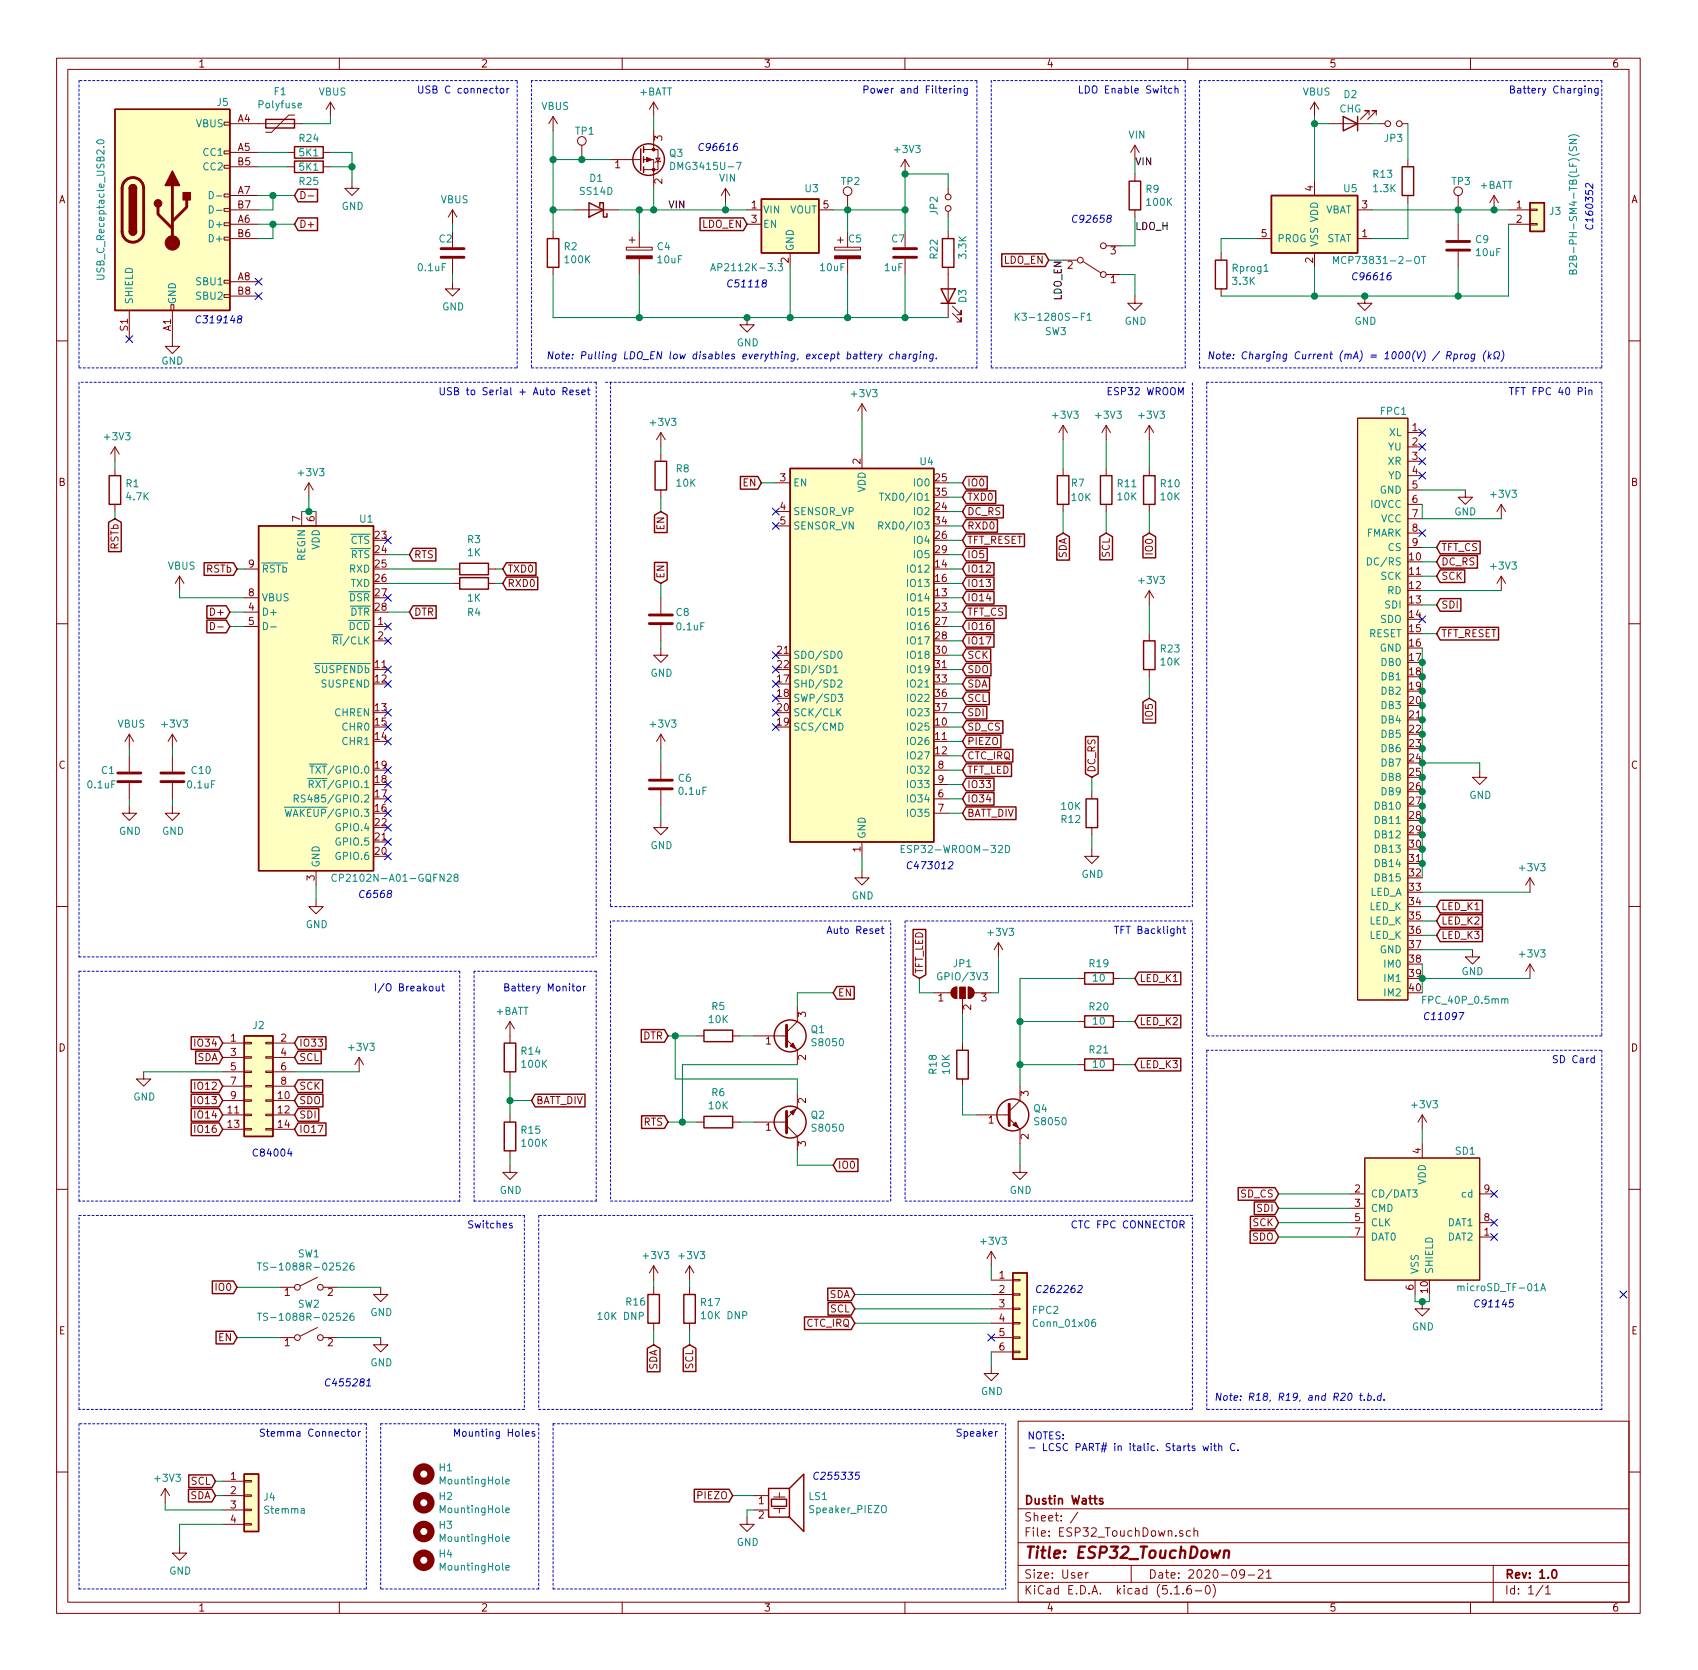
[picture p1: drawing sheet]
<svg xmlns="http://www.w3.org/2000/svg" width="300mm" height="295mm" viewBox="0 0 300 295" stroke-linecap="round" stroke-linejoin="round" font-family="sans-serif">
<defs><g id="words">
<text font-size="2.8" fill="#840000" x="181" y="275.6">Title: ESP32_TouchDown</text>
<g font-size="2.1" fill="#840000">
<text x="181" y="269">Sheet: /</text>
<text x="181" y="266">Dustin Watts</text>
<text x="181" y="271.7">File: ESP32_TouchDown.sch</text>
<text x="181" y="281.9">KiCad E.D.A. kicad (5.1.6-0)</text>
<text x="181" y="279.1">Size: User</text>
<text x="203" y="279.1">Date: 2020-09-21</text>
<text x="266" y="279.1">Rev: 1.0</text>
<text x="266" y="281.9">Id: 1/1</text>
</g>
<g font-size="1.8" fill="#840000">
<text x="35" y="11.9">1</text>
<text x="85" y="11.9">2</text>
<text x="135" y="11.9">3</text>
<text x="185" y="11.9">4</text>
<text x="235" y="11.9">5</text>
<text x="285" y="11.9">6</text>
<text x="42.1" y="21.6">A4</text>
<text x="42.1" y="26.7">A5</text>
<text x="42.1" y="29.2">B5</text>
<text x="108.7" y="29.7">1</text>
<text x="117.1" y="24.9" transform="rotate(-90 117.1 24.9)">3</text>
<text x="10.4" y="35.9">A</text>
<text x="42.1" y="34.3">A7</text>
<text x="117.1" y="32.5" transform="rotate(-90 117.1 32.5)">2</text>
<text x="232.2" y="33.8" transform="rotate(-90 232.2 33.8)">4</text>
<text x="288.4" y="35.9">A</text>
<text x="42.1" y="39.4">A6</text>
<text x="42.1" y="41.9">B6</text>
<text x="42.1" y="36.9">B7</text>
<text x="52.9" y="40.3">D+</text>
<text x="124.1" y="40.3">LDO_EN</text>
<text x="132.9" y="36.9">1</text>
<text x="132.9" y="39.4">3</text>
<text x="145.6" y="36.9">5</text>
<text x="223" y="41.9">5</text>
<text x="240.8" y="41.9">1</text>
<text x="240.8" y="36.9">3</text>
<text x="268.1" y="36.9">1</text>
<text x="268.1" y="39.4">2</text>
<text x="139.4" y="46.5" transform="rotate(-90 139.4 46.5)">2</text>
<text x="177.5" y="46.6">LDO_EN</text>
<text x="188.7" y="47.5">2</text>
<text x="196.4" y="45">3</text>
<text x="232.2" y="46.5" transform="rotate(-90 232.2 46.5)">2</text>
<text x="42.1" y="49.6">A8</text>
<text x="42.1" y="52.1">B8</text>
<text x="196.4" y="50.1">1</text>
<text x="22.6" y="58.5" transform="rotate(-90 22.6 58.5)">S1</text>
<text x="30.2" y="58.5" transform="rotate(-90 30.2 58.5)">A1</text>
<text x="249.7" y="76.2">1</text>
<text x="152.1" y="82" transform="rotate(-90 152.1 82)">2</text>
<text x="249.7" y="78.8">2</text>
<text x="249.7" y="81.3">3</text>
<text x="249.7" y="83.8">4</text>
<text x="10.4" y="85.9">B</text>
<text x="131.4" y="86">EN</text>
<text x="137.9" y="85.1">3</text>
<text x="165.4" y="85.1">25</text>
<text x="165.4" y="87.7">35</text>
<text x="171" y="88.5">TXD0</text>
<text x="171" y="86">IO0</text>
<text x="249.7" y="86.4">5</text>
<text x="249.7" y="88.9">6</text>
<text x="288.4" y="85.9">B</text>
<text x="53.1" y="92.2" transform="rotate(-90 53.1 92.2)">7</text>
<text x="55.6" y="92.2" transform="rotate(-90 55.6 92.2)">6</text>
<text x="66.3" y="95.3">23</text>
<text x="117.5" y="93.7" transform="rotate(-90 117.5 93.7)">EN</text>
<text x="137.9" y="90.2">4</text>
<text x="137.9" y="92.7">5</text>
<text x="165.4" y="90.2">24</text>
<text x="165.4" y="95.3">26</text>
<text x="165.4" y="92.7">34</text>
<text x="171" y="93.6">RXD0</text>
<text x="171" y="91.1">DC_RS</text>
<text x="249.7" y="91.5">7</text>
<text x="249.7" y="94">8</text>
<text x="21" y="97.1" transform="rotate(-90 21 97.1)">RSTb</text>
<text x="36.5" y="101.2">RSTb</text>
<text x="44" y="100.4">9</text>
<text x="66.3" y="97.8">24</text>
<text x="66.3" y="100.4">25</text>
<text x="73.2" y="98.7">RTS</text>
<text x="89.7" y="101.2">TXD0</text>
<text x="165.4" y="100.4">14</text>
<text x="165.4" y="97.8">29</text>
<text x="171" y="96.2">TFT_RESET</text>
<text x="171" y="101.2">IO12</text>
<text x="171" y="98.7">IO5</text>
<text x="188.6" y="98.8" transform="rotate(-90 188.6 98.8)">SDA</text>
<text x="196.2" y="98.6" transform="rotate(-90 196.2 98.6)">SCL</text>
<text x="203.8" y="97.9" transform="rotate(-90 203.8 97.9)">IO0</text>
<text x="249.2" y="99.1">10</text>
<text x="249.2" y="101.6">11</text>
<text x="249.7" y="96.5">9</text>
<text x="254.8" y="100">DC_RS</text>
<text x="254.8" y="97.4">TFT_CS</text>
<text x="44" y="108">4</text>
<text x="44" y="105.4">8</text>
<text x="66.3" y="102.9">26</text>
<text x="66.3" y="105.4">27</text>
<text x="66.3" y="108">28</text>
<text x="89.7" y="103.8">RXD0</text>
<text x="117.5" y="102.4" transform="rotate(-90 117.5 102.4)">EN</text>
<text x="165.4" y="105.4">13</text>
<text x="165.4" y="102.9">16</text>
<text x="165.4" y="108">23</text>
<text x="171" y="103.8">IO13</text>
<text x="171" y="106.3">IO14</text>
<text x="249.2" y="104.2">12</text>
<text x="249.2" y="106.7">13</text>
<text x="254.8" y="107.6">SDI</text>
<text x="254.8" y="102.5">SCK</text>
<text x="37.5" y="108.9">D+</text>
<text x="44" y="110.5">5</text>
<text x="66.8" y="110.5">1</text>
<text x="66.8" y="113.1">2</text>
<text x="73.2" y="108.9">DTR</text>
<text x="165.4" y="110.5">27</text>
<text x="165.4" y="113.1">28</text>
<text x="171" y="111.4">IO16</text>
<text x="171" y="113.9">IO17</text>
<text x="171" y="108.9">TFT_CS</text>
<text x="249.2" y="109.2">14</text>
<text x="249.2" y="111.8">15</text>
<text x="254.8" y="112.7">TFT_RESET</text>
<text x="66.3" y="118.1">11</text>
<text x="137.5" y="115.6">21</text>
<text x="137.5" y="118.1">22</text>
<text x="165.4" y="115.6">30</text>
<text x="165.4" y="118.1">31</text>
<text x="171" y="116.5">SCK</text>
<text x="171" y="119">SDO</text>
<text x="249.2" y="114.3">16</text>
<text x="249.2" y="116.9">17</text>
<text x="249.2" y="119.4">18</text>
<text x="66.3" y="120.7">12</text>
<text x="66.3" y="125.8">13</text>
<text x="137.5" y="120.7">17</text>
<text x="137.5" y="123.2">18</text>
<text x="137.5" y="125.8">20</text>
<text x="165.4" y="120.7">33</text>
<text x="165.4" y="123.2">36</text>
<text x="165.4" y="125.8">37</text>
<text x="171" y="121.6">SDA</text>
<text x="171" y="124.1">SCL</text>
<text x="249.2" y="121.9">19</text>
<text x="249.2" y="124.5">20</text>
<text x="66.3" y="130.8">14</text>
<text x="66.3" y="128.3">15</text>
<text x="137.5" y="128.3">19</text>
<text x="165.4" y="128.3">10</text>
<text x="165.4" y="130.8">11</text>
<text x="171" y="126.6">SDI</text>
<text x="171" y="129.2">SD_CS</text>
<text x="171" y="131.7">PIEZO</text>
<text x="203.8" y="127.1" transform="rotate(-90 203.8 127.1)">IO5</text>
<text x="249.2" y="127">21</text>
<text x="249.2" y="129.6">22</text>
<text x="10.4" y="135.9">C</text>
<text x="66.3" y="135.9">19</text>
<text x="165.4" y="133.4">12</text>
<text x="165.9" y="135.9">8</text>
<text x="171" y="134.3">CTC_IRQ</text>
<text x="171" y="136.8">TFT_LED</text>
<text x="193.7" y="136.7" transform="rotate(-90 193.7 136.7)">DC_RS</text>
<text x="249.2" y="132.1">23</text>
<text x="249.2" y="134.6">24</text>
<text x="249.2" y="137.2">25</text>
<text x="288.4" y="135.9">C</text>
<text x="66.3" y="143.5">16</text>
<text x="66.3" y="141">17</text>
<text x="66.3" y="138.5">18</text>
<text x="165.9" y="141">6</text>
<text x="165.9" y="143.5">7</text>
<text x="165.9" y="138.5">9</text>
<text x="171" y="139.3">IO33</text>
<text x="171" y="141.9">IO34</text>
<text x="249.2" y="139.7">26</text>
<text x="249.2" y="142.3">27</text>
<text x="66.3" y="148.6">21</text>
<text x="66.3" y="146.1">22</text>
<text x="171" y="144.4">BATT_DIV</text>
<text x="249.2" y="144.8">28</text>
<text x="249.2" y="147.3">29</text>
<text x="249.2" y="149.9">30</text>
<text x="55.6" y="155.7" transform="rotate(-90 55.6 155.7)">3</text>
<text x="66.3" y="151.2">20</text>
<text x="152.1" y="150.6" transform="rotate(-90 152.1 150.6)">1</text>
<text x="249.2" y="152.4">31</text>
<text x="249.2" y="155">32</text>
<text x="249.2" y="157.5">33</text>
<text x="249.2" y="160">34</text>
<text x="254.8" y="160.9">LED_K1</text>
<text x="249.2" y="162.6">35</text>
<text x="249.2" y="165.1">36</text>
<text x="249.2" y="167.7">37</text>
<text x="254.8" y="163.5">LED_K2</text>
<text x="254.8" y="166">LED_K3</text>
<text x="163.2" y="172.2" transform="rotate(-90 163.2 172.2)">TFT_LED</text>
<text x="201.4" y="173.6">LED_K1</text>
<text x="249.2" y="170.2">38</text>
<text x="249.2" y="172.7">39</text>
<text x="142.5" y="179.8" transform="rotate(-90 142.5 179.8)">3</text>
<text x="148.1" y="176.2">EN</text>
<text x="165.9" y="177.1">1</text>
<text x="171.7" y="178.6" transform="rotate(-90 171.7 178.6)">2</text>
<text x="173.5" y="177.1">3</text>
<text x="249.2" y="175.3">40</text>
<text x="10.4" y="185.9">D</text>
<text x="34.7" y="185.1">IO34</text>
<text x="40.8" y="184.2">1</text>
<text x="49.7" y="184.2">2</text>
<text x="52.9" y="185.1">IO33</text>
<text x="113.7" y="183.8">DTR</text>
<text x="135.4" y="184.7">1</text>
<text x="201.4" y="181.3">LED_K2</text>
<text x="288.4" y="185.9">D</text>
<text x="34.8" y="187.6">SDA</text>
<text x="40.8" y="186.7">3</text>
<text x="40.8" y="189.3">5</text>
<text x="40.8" y="191.8">7</text>
<text x="49.7" y="186.7">4</text>
<text x="49.7" y="189.3">6</text>
<text x="49.7" y="191.8">8</text>
<text x="52.9" y="187.6">SCL</text>
<text x="142.5" y="187.5" transform="rotate(-90 142.5 187.5)">2</text>
<text x="201.4" y="188.9">LED_K3</text>
<text x="34.7" y="192.7">IO12</text>
<text x="34.7" y="195.2">IO13</text>
<text x="34.7" y="197.8">IO14</text>
<text x="40.3" y="196.9">11</text>
<text x="40.8" y="194.3">9</text>
<text x="49.2" y="194.3">10</text>
<text x="49.2" y="196.9">12</text>
<text x="52.9" y="192.7">SCK</text>
<text x="52.9" y="195.2">SDO</text>
<text x="52.9" y="197.8">SDI</text>
<text x="94.8" y="195.2">BATT_DIV</text>
<text x="142.5" y="195.1" transform="rotate(-90 142.5 195.1)">2</text>
<text x="181.9" y="193.8" transform="rotate(-90 181.9 193.8)">3</text>
<text x="34.7" y="200.3">IO16</text>
<text x="40.3" y="199.4">13</text>
<text x="49.2" y="199.4">14</text>
<text x="52.9" y="200.3">IO17</text>
<text x="113.8" y="199">RTS</text>
<text x="135.4" y="199.9">1</text>
<text x="142.5" y="202.7" transform="rotate(-90 142.5 202.7)">3</text>
<text x="174.8" y="198.7">1</text>
<text x="181.9" y="201.4" transform="rotate(-90 181.9 201.4)">2</text>
<text x="251.2" y="204" transform="rotate(-90 251.2 204)">4</text>
<text x="148.1" y="206.7">IO0</text>
<text x="219.4" y="211.7">SD_CS</text>
<text x="222.3" y="214.3">SDI</text>
<text x="239.5" y="210.8">2</text>
<text x="239.5" y="213.4">3</text>
<text x="239.5" y="215.9">5</text>
<text x="262.4" y="215.9">8</text>
<text x="262.4" y="210.8">9</text>
<text x="221.4" y="219.4">SDO</text>
<text x="221.5" y="216.8">SCK</text>
<text x="239.5" y="218.5">7</text>
<text x="262.4" y="218.5">1</text>
<text x="176.7" y="226.1">1</text>
<text x="38.3" y="228.2">IO0</text>
<text x="50.3" y="229.1">1</text>
<text x="57.9" y="229.1">2</text>
<text x="146.6" y="229.5">SDA</text>
<text x="146.8" y="232.1">SCL</text>
<text x="176.7" y="228.6">2</text>
<text x="176.7" y="231.2">3</text>
<text x="176.7" y="233.7">4</text>
<text x="249.9" y="228.1" transform="rotate(-90 249.9 228.1)">6</text>
<text x="252.5" y="228.6" transform="rotate(-90 252.5 228.6)">10</text>
<text x="10.4" y="235.9">E</text>
<text x="38.7" y="237.1">EN</text>
<text x="50.3" y="238">1</text>
<text x="57.9" y="238">2</text>
<text x="142.6" y="234.6">CTC_IRQ</text>
<text x="176.7" y="236.2">5</text>
<text x="176.7" y="238.8">6</text>
<text x="288.4" y="235.9">E</text>
<text x="116.2" y="242.3" transform="rotate(-90 116.2 242.3)">SDA</text>
<text x="122.6" y="242.1" transform="rotate(-90 122.6 242.1)">SCL</text>
<text x="33.8" y="262.5">SCL</text>
<text x="40.8" y="261.6">1</text>
<text x="33.6" y="265.1">SDA</text>
<text x="40.8" y="264.2">2</text>
<text x="40.8" y="266.7">3</text>
<text x="40.8" y="269.3">4</text>
<text x="123.4" y="265.1">PIEZO</text>
<text x="134.1" y="266">1</text>
<text x="134.1" y="268.5">2</text>
<text x="35" y="284.9">1</text>
<text x="85" y="284.9">2</text>
<text x="135" y="284.9">3</text>
<text x="185" y="284.9">4</text>
<text x="235" y="284.9">5</text>
<text x="285" y="284.9">6</text>
</g>
<g font-size="1.8" fill="#008484">
<text x="48.5" y="16.8">F1</text>
<text x="56.4" y="16.9">VBUS</text>
<text x="113.1" y="16.9">+BATT</text>
<text x="230.4" y="16.9">VBUS</text>
<text x="237.6" y="17.3">D2</text>
<text x="34.7" y="22.5">VBUS</text>
<text x="38.4" y="18.7">J5</text>
<text x="45.8" y="19.2">Polyfuse</text>
<text x="95.7" y="19.4">VBUS</text>
<text x="101.8" y="23.8">TP1</text>
<text x="236.8" y="19.9">CHG</text>
<text x="36.1" y="27.6">CC1</text>
<text x="53" y="25.1">R24</text>
<text x="53" y="27.6">5K1</text>
<text x="118.4" y="27.7">Q3</text>
<text x="158.3" y="27.1">+3V3</text>
<text x="199.6" y="24.5">VIN</text>
<text x="244.8" y="25.1">JP3</text>
<text x="36.1" y="30.1">CC2</text>
<text x="53" y="32.7">R25</text>
<text x="53" y="30.2">5K1</text>
<text x="78" y="35.9">VBUS</text>
<text x="102.6" y="34.5">SS14D</text>
<text x="104.3" y="32.2">D1</text>
<text x="119.3" y="30">DMG3415U-7</text>
<text x="127.2" y="32.1">VIN</text>
<text x="142.4" y="34">U3</text>
<text x="148.8" y="32.7">TP2</text>
<text x="202.6" y="34.1">R9</text>
<text x="237.6" y="34">U5</text>
<text x="242.8" y="31.4">R13</text>
<text x="242.9" y="34">1.3K</text>
<text x="256.7" y="32.7">TP3</text>
<text x="261.7" y="33.4">+BATT</text>
<text x="37.3" y="40.3">D+</text>
<text x="60.4" y="37.1">GND</text>
<text x="134.9" y="37.7">VIN</text>
<text x="134.9" y="40.3">EN</text>
<text x="139.6" y="37.7">VOUT</text>
<text x="165.8" y="37.9" transform="rotate(-90 165.8 37.9)">JP2</text>
<text x="202.8" y="36.4">100K</text>
<text x="234.2" y="37.7">VBAT</text>
<text x="274" y="38">J3</text>
<text x="37.3" y="42.8">D+</text>
<text x="74" y="48">0.1uF</text>
<text x="77.7" y="42.9">C2</text>
<text x="99.8" y="44.2">R2</text>
<text x="100" y="46.6">100K</text>
<text x="116.2" y="44.2">C4</text>
<text x="116.4" y="46.6">10uF</text>
<text x="126.7" y="48">AP2112K-3.3</text>
<text x="140.3" y="44.5" transform="rotate(-90 140.3 44.5)">GND</text>
<text x="145.1" y="48">10uF</text>
<text x="150.1" y="42.9">C5</text>
<text x="156.4" y="48">1uF</text>
<text x="157.7" y="42.9">C7</text>
<text x="165.8" y="45.7" transform="rotate(-90 165.8 45.7)">R22</text>
<text x="170.9" y="45.6" transform="rotate(-90 170.9 45.6)">3.3K</text>
<text x="225.8" y="42.8">PROG</text>
<text x="233" y="43.7" transform="rotate(-90 233 43.7)">VSS VDD</text>
<text x="234.4" y="42.8">STAT</text>
<text x="237.1" y="46.7">MCP73831-2-OT</text>
<text x="260.9" y="43">C9</text>
<text x="261.1" y="45.3">10uF</text>
<text x="278.8" y="46.5" transform="rotate(-90 278.8 46.5)">B2B-PH-SM4-TB(LF)(SN)</text>
<text x="18.5" y="48.8" transform="rotate(-90 18.5 48.8)">USB_C_Receptacle_USB2.0</text>
<text x="23.5" y="53.9" transform="rotate(-90 23.5 53.9)">SHIELD</text>
<text x="31.1" y="53.9" transform="rotate(-90 31.1 53.9)">GND</text>
<text x="34.9" y="50.4">SBU1</text>
<text x="34.9" y="53">SBU2</text>
<text x="170.9" y="53.5" transform="rotate(-90 170.9 53.5)">D3</text>
<text x="218" y="48.1">Rprog1</text>
<text x="218" y="50.4">3.3K</text>
<text x="78.2" y="54.9">GND</text>
<text x="181.2" y="56.7">K3-1280S-F1</text>
<text x="184.8" y="59.3">SW3</text>
<text x="198.8" y="57.4">GND</text>
<text x="239.5" y="57.4">GND</text>
<text x="28.5" y="64.5">GND</text>
<text x="130.3" y="61.2">GND</text>
<text x="150.7" y="70.2">+3V3</text>
<text x="18.6" y="77.9">+3V3</text>
<text x="115.1" y="75.3">+3V3</text>
<text x="186.3" y="74">+3V3</text>
<text x="193.9" y="74">+3V3</text>
<text x="201.5" y="74">+3V3</text>
<text x="244.1" y="73.4">FPC1</text>
<text x="245.6" y="77.1">XL</text>
<text x="119.6" y="83.5">R8</text>
<text x="162.7" y="82.2">U4</text>
<text x="245.4" y="79.7">YU</text>
<text x="245.4" y="82.2">XR</text>
<text x="22.3" y="86.2">R1</text>
<text x="22.5" y="88.5">4.7K</text>
<text x="52.9" y="84.2">+3V3</text>
<text x="119.7" y="86.1">10K</text>
<text x="140.2" y="86">EN</text>
<text x="153" y="87.1" transform="rotate(-90 153 87.1)">VDD</text>
<text x="156.7" y="88.5">TXD0/IO1</text>
<text x="161.7" y="86">IO0</text>
<text x="189.4" y="86.1">R7</text>
<text x="189.5" y="88.6">10K</text>
<text x="197.6" y="86.2">R11</text>
<text x="197.6" y="88.5">10K</text>
<text x="205.3" y="86.2">R10</text>
<text x="205.3" y="88.5">10K</text>
<text x="242.3" y="89.8">IOVCC</text>
<text x="244" y="87.3">GND</text>
<text x="245.4" y="84.7">YD</text>
<text x="263.7" y="88">+3V3</text>
<text x="63.7" y="92.4">U1</text>
<text x="140.2" y="91.1">SENSOR_VP</text>
<text x="140.2" y="93.6">SENSOR_VN</text>
<text x="156.5" y="93.6">RXD0/IO3</text>
<text x="161.7" y="91.1">IO2</text>
<text x="241.5" y="94.9">FMARK</text>
<text x="244.2" y="92.4">VCC</text>
<text x="257.1" y="91.1">GND</text>
<text x="29.7" y="100.7">VBUS</text>
<text x="46.2" y="101.2">RSTb</text>
<text x="54" y="99.1" transform="rotate(-90 54 99.1)">REGIN</text>
<text x="56.5" y="97.2" transform="rotate(-90 56.5 97.2)">VDD</text>
<text x="61.8" y="101.2">RXD</text>
<text x="62" y="96.2">CTS</text>
<text x="62" y="98.7">RTS</text>
<text x="82.7" y="96">R3</text>
<text x="82.7" y="98.3">1K</text>
<text x="160.8" y="101.2">IO12</text>
<text x="161.7" y="96.2">IO4</text>
<text x="161.7" y="98.7">IO5</text>
<text x="242.4" y="100">DC/RS</text>
<text x="245.4" y="97.4">CS</text>
<text x="263.7" y="100.7">+3V3</text>
<text x="46.2" y="106.3">VBUS</text>
<text x="61.8" y="106.3">DSR</text>
<text x="62" y="103.8">TXD</text>
<text x="82.7" y="106.4">1K</text>
<text x="160.8" y="106.3">IO14</text>
<text x="160.8" y="103.8">IO13</text>
<text x="201.5" y="103.3">+3V3</text>
<text x="244.2" y="102.5">SCK</text>
<text x="245" y="107.6">SDI</text>
<text x="245.3" y="105.1">RD</text>
<text x="46.2" y="108.9">D+</text>
<text x="59.6" y="113.9">RI/CLK</text>
<text x="61.7" y="111.4">DCD</text>
<text x="61.9" y="108.9">DTR</text>
<text x="82.7" y="108.9">R4</text>
<text x="119.6" y="108.9">C8</text>
<text x="119.8" y="111.5">0.1uF</text>
<text x="160.8" y="108.9">IO15</text>
<text x="160.8" y="111.4">IO16</text>
<text x="160.8" y="113.9">IO17</text>
<text x="242" y="112.7">RESET</text>
<text x="244.1" y="110.1">SDO</text>
<text x="55.9" y="119">SUSPENDb</text>
<text x="115" y="119.7">GND</text>
<text x="140.2" y="116.5">SDO/SD0</text>
<text x="140.2" y="119">SDI/SD1</text>
<text x="160.8" y="116.5">IO18</text>
<text x="160.8" y="119">IO19</text>
<text x="205.3" y="115.4">R23</text>
<text x="205.3" y="117.7">10K</text>
<text x="244" y="115.2">GND</text>
<text x="244.4" y="117.8">DB0</text>
<text x="57" y="121.6">SUSPEND</text>
<text x="140.2" y="121.6">SHD/SD2</text>
<text x="140.2" y="124.1">SWP/SD3</text>
<text x="160.8" y="121.6">IO21</text>
<text x="160.8" y="124.1">IO22</text>
<text x="244.4" y="120.3">DB1</text>
<text x="244.4" y="122.8">DB2</text>
<text x="244.4" y="125.4">DB3</text>
<text x="20.8" y="128.7">VBUS</text>
<text x="28.8" y="128.7">+3V3</text>
<text x="59.2" y="126.6">CHREN</text>
<text x="60.7" y="131.7">CHR1</text>
<text x="60.7" y="129.2">CHR0</text>
<text x="115.1" y="128.7">+3V3</text>
<text x="140.2" y="129.2">SCS/CMD</text>
<text x="140.2" y="126.6">SCK/CLK</text>
<text x="160.8" y="129.2">IO25</text>
<text x="160.8" y="131.7">IO26</text>
<text x="160.8" y="126.6">IO23</text>
<text x="244.4" y="127.9">DB4</text>
<text x="244.4" y="130.5">DB5</text>
<text x="18" y="136.9">C1</text>
<text x="33.9" y="136.9">C10</text>
<text x="55.8" y="136.8">TXT/GPIO.0</text>
<text x="160.8" y="134.3">IO27</text>
<text x="160.8" y="136.8">IO32</text>
<text x="244.4" y="133">DB6</text>
<text x="244.4" y="135.5">DB7</text>
<text x="15.6" y="139.4">0.1uF</text>
<text x="33.2" y="139.4">0.1uF</text>
<text x="53.7" y="141.9">RS485/GPIO.2</text>
<text x="55.6" y="139.3">RXT/GPIO.1</text>
<text x="120" y="138.2">C6</text>
<text x="120.1" y="140.5">0.1uF</text>
<text x="160.8" y="141.9">IO34</text>
<text x="160.8" y="139.3">IO33</text>
<text x="187.7" y="143.2">10K</text>
<text x="243.4" y="143.2">DB10</text>
<text x="244.4" y="138.1">DB8</text>
<text x="244.4" y="140.6">DB9</text>
<text x="259.8" y="141.2">GND</text>
<text x="21" y="147.6">GND</text>
<text x="28.7" y="147.6">GND</text>
<text x="51.3" y="144.4">WAKEUP/GPIO.3</text>
<text x="59.6" y="149.5">GPIO.5</text>
<text x="59.6" y="147">GPIO.4</text>
<text x="153" y="148.4" transform="rotate(-90 153 148.4)">GND</text>
<text x="160.8" y="144.4">IO35</text>
<text x="187.7" y="145.5">R12</text>
<text x="243.4" y="145.7">DB11</text>
<text x="243.4" y="148.2">DB12</text>
<text x="56.5" y="153.4" transform="rotate(-90 56.5 153.4)">GND</text>
<text x="59.6" y="152">GPIO.6</text>
<text x="60.3" y="155.9">CP2102N-A01-GQFN28</text>
<text x="115" y="150.1">GND</text>
<text x="160.4" y="150.8">ESP32-WROOM-32D</text>
<text x="191.2" y="155.2">GND</text>
<text x="243.4" y="150.8">DB13</text>
<text x="243.4" y="153.3">DB14</text>
<text x="243.4" y="155.9">DB15</text>
<text x="268.8" y="154.1">+3V3</text>
<text x="150.6" y="159">GND</text>
<text x="242.1" y="158.4">LED_A</text>
<text x="242.1" y="160.9">LED_K</text>
<text x="54.1" y="164.1">GND</text>
<text x="174.8" y="165.5">+3V3</text>
<text x="242.1" y="163.5">LED_K</text>
<text x="242.1" y="166">LED_K</text>
<text x="166.2" y="173.3">GPIO/3V3</text>
<text x="168.6" y="171">JP1</text>
<text x="192.7" y="171">R19</text>
<text x="193.3" y="173.6">10</text>
<text x="244" y="168.6">GND</text>
<text x="245" y="171.1">IM0</text>
<text x="245" y="173.6">IM1</text>
<text x="258.4" y="172.4">GND</text>
<text x="268.8" y="169.3">+3V3</text>
<text x="87.7" y="179.5">+BATT</text>
<text x="125.9" y="178.6">R5</text>
<text x="192.7" y="178.6">R20</text>
<text x="245" y="176.2">IM2</text>
<text x="252" y="177.5">FPC_40P_0.5mm</text>
<text x="44.8" y="181.9">J2</text>
<text x="61.8" y="185.8">+3V3</text>
<text x="125.4" y="180.9">10K</text>
<text x="143.4" y="182.7">Q1</text>
<text x="143.8" y="185">S8050</text>
<text x="193.3" y="181.2">10</text>
<text x="92.2" y="186.5">R14</text>
<text x="92.4" y="188.8">100K</text>
<text x="165.6" y="189.8" transform="rotate(-90 165.6 189.8)">R18</text>
<text x="167.9" y="189.8" transform="rotate(-90 167.9 189.8)">10K</text>
<text x="192.7" y="186.3">R21</text>
<text x="193.3" y="188.8">10</text>
<text x="23.6" y="194.6">GND</text>
<text x="125.4" y="196.1">10K</text>
<text x="125.9" y="193.8">R6</text>
<text x="143.4" y="197.8">Q2</text>
<text x="182.8" y="196.6">Q4</text>
<text x="249.8" y="196">+3V3</text>
<text x="92.2" y="200.5">R15</text>
<text x="92.4" y="202.8">100K</text>
<text x="143.8" y="200.1">S8050</text>
<text x="183.2" y="199">S8050</text>
<text x="252.1" y="209.5" transform="rotate(-90 252.1 209.5)">VDD</text>
<text x="257.4" y="204.2">SD1</text>
<text x="88.3" y="211.1">GND</text>
<text x="178.5" y="211.1">GND</text>
<text x="242.3" y="211.7">CD/DAT3</text>
<text x="242.3" y="214.3">CMD</text>
<text x="258.5" y="211.7">cd</text>
<text x="173.6" y="220.1">+3V3</text>
<text x="242.3" y="216.8">CLK</text>
<text x="242.3" y="219.4">DAT0</text>
<text x="256" y="219.4">DAT2</text>
<text x="256" y="216.8">DAT1</text>
<text x="47.6" y="224.6">TS-1088R-02526</text>
<text x="52.7" y="222.3">SW1</text>
<text x="113.9" y="222.6">+3V3</text>
<text x="120.2" y="222.6">+3V3</text>
<text x="250.8" y="225.3" transform="rotate(-90 250.8 225.3)">VSS</text>
<text x="253.4" y="225.3" transform="rotate(-90 253.4 225.3)">SHIELD</text>
<text x="47.6" y="233.5">TS-1088R-02526</text>
<text x="52.7" y="231.2">SW2</text>
<text x="65.5" y="232.7">GND</text>
<text x="106" y="233.4">10K DNP</text>
<text x="110.8" y="230.8">R16</text>
<text x="124" y="230.9">R17</text>
<text x="124.3" y="233.2">10K DNP</text>
<text x="182.6" y="232.3">FPC2</text>
<text x="258.3" y="228.3">microSD_TF-01A</text>
<text x="183" y="234.6">Conn_01x06</text>
<text x="249.6" y="235.2">GND</text>
<text x="65.5" y="241.6">GND</text>
<text x="173.4" y="246.7">GND</text>
<text x="27.5" y="262">+3V3</text>
<text x="77.7" y="260.1">H1</text>
<text x="78" y="262.5">MountingHole</text>
<text x="46.7" y="265.3">J4</text>
<text x="46.9" y="267.6">Stemma</text>
<text x="77.7" y="265.2">H2</text>
<text x="78" y="267.5">MountingHole</text>
<text x="143" y="265.2">LS1</text>
<text x="143.4" y="267.5">Speaker_PIEZO</text>
<text x="77.7" y="275.4">H4</text>
<text x="77.7" y="270.3">H3</text>
<text x="78" y="272.6">MountingHole</text>
<text x="130.3" y="273.3">GND</text>
<text x="29.9" y="278.4">GND</text>
<text x="78" y="277.7">MountingHole</text>
</g>
<g font-size="1.8" fill="#0000c2">
<text x="73.7" y="16.5">USB C connector</text>
<text x="152.4" y="16.5">Power and Filtering</text>
<text x="190.5" y="16.5">LDO Enable Switch</text>
<text x="266.7" y="16.5">Battery Charging</text>
<text x="123.2" y="26.7">C96616</text>
<text x="189.2" y="39.4">C92658</text>
<text x="281.7" y="40.9" transform="rotate(-90 281.7 40.9)">C160352</text>
<text x="128.3" y="50.8">C51118</text>
<text x="238.8" y="49.6">C96616</text>
<text x="34.3" y="57.2">C319148</text>
<text x="96.5" y="63.5">Note: Pulling LDO_EN low disables everything, except battery charging.</text>
<text x="213.4" y="63.5">Note: Charging Current (mA) = 1000(V) / Rprog (k)</text>
<text x="77.5" y="69.9">USB to Serial + Auto Reset</text>
<text x="195.6" y="69.9">ESP32 WROOM</text>
<text x="266.7" y="69.9">TFT FPC 40 Pin</text>
<text x="160" y="153.7">C473012</text>
<text x="62.7" y="158.8">C6568</text>
<text x="146" y="165.1">Auto Reset</text>
<text x="196.8" y="165.1">TFT Backlight</text>
<text x="66" y="175.3">I/O Breakout</text>
<text x="88.9" y="175.3">Battery Monitor</text>
<text x="251.5" y="180.4">C11097</text>
<text x="274.3" y="188">SD Card</text>
<text x="44.4" y="204.5">C84004</text>
<text x="82.5" y="217.2">Switches</text>
<text x="189.2" y="217.2">CTC FPC CONNECTOR</text>
<text x="182.9" y="228.6">C262262</text>
<text x="260.3" y="231.2">C91145</text>
<text x="57.1" y="245.1">C455281</text>
<text x="214.6" y="247.7">Note: R18, R19, and R20 t.b.d.</text>
<text x="45.7" y="254">Stemma Connector</text>
<text x="80" y="254">Mounting Holes</text>
<text x="168.9" y="254">Speaker</text>
<text x="181.6" y="254.5">NOTES:</text>
<text x="181.6" y="256.6">- LCSC PART# in italic. Starts with C.</text>
<text x="143.5" y="261.6">C255335</text>
</g>
<g font-size="1.8">
<text x="200.7" y="29.2">VIN</text>
<text x="118.1" y="36.9">VIN</text>
<text x="200.7" y="40.7">LDO_H</text>
<text x="187.7" y="53.2" transform="rotate(-90 187.7 53.2)">LDO_EN</text>
</g>
</g></defs>
<g fill="none" stroke="#840000" stroke-width=".18">
<path d="M10 10.3h280v275h-280zM12 12.3h276v271h-276zM58.4 18.1l-.7 1.2M58.4 18.1v2.5M58.4 18.1l.8 1.2M60 10.3v2M110 10.3v2M115.6 18.1v2.5M115.6 18.1l-.8 1.2M115.6 18.1l.7 1.2M160 10.3v2M210 10.3v2"/>
<path d="M232.4 18.1v2.5M232.4 18.1l-.8 1.2M232.4 18.1l.8 1.2M260 10.3v2M39.6 39.4h1v.5h-1zM39.6 36.9h1v.5h-1zM39.6 34.3h1v.5h-1zM39.6 29.2h1v.5h-1zM39.6 26.7h1v.5h-1zM39.6 21.6h1v.5h-1zM40.6 37.1h5.1M40.6 39.6h5.1"/>
<path d="M40.6 21.9h12.7M40.6 29.5h5.1M40.6 26.9h5.1M40.6 34.6h5.1M50.8 29.5h1.3M50.8 26.9h1.3M52.1 20.3h-1l-3.1 3.1h-1M53.2 33.9a.64 .64 0 0 1 .8 .6 .64 .64 0 0 1-.8 .6zM54.5 34.6h1M57.1 29.5h1.3M57.1 26.9h1.3M62.2 32v1.3h1.3l-1.3 1.3-1.2-1.3h1.2"/>
<path d="M80 37.1l-.8 1.3M80 37.1v2.5M80 37.1l.8 1.3M97.8 20.6v2.5M97.8 20.6l-.8 1.3M97.8 20.6l.8 1.3M101.6 37.1h7.6M102.9 25.7v2.5M107.9 28.2h5.4M113.8 28.2h1.8v5.1M113.8 26.4h2.5v3.6h-2.5M115.6 23.1v3.3"/>
<path d="M116 28h.7l-.4 .6zM116.8 28.5l-.1 .1h-.7l-.2 .1M128.3 33.3l-.8 1.3M128.3 33.3v2.5M128.3 33.3l.7 1.3M132.1 37.1h2.5M132.1 39.6h2.5M144.8 37.1h2.5M149.9 34.6v2.5M160 28.2v2.6M160 28.2l-.7 1.3M160 28.2l.8 1.3"/>
<path d="M167.6 33.3v1M167.6 37.4v1M200.7 25.7v2.5M200.7 30.8v1.2M200.7 37.1v1.3M200.7 25.7l-.8 1.2M200.7 25.7l.7 1.2M232.4 32v2.6M234.9 21.9h7.7M240 37.1h2.6M242.1 20.3v-.7h-.8h.8l-1.6 1.5M243.3 20.3v-.7h-.7h.7l-1.5 1.5"/>
<path d="M243.8 21.9h1.1M247.9 21.9h1M248.9 28.2v1.3M248.9 34.6v1.2M257.8 34.6v2.5M257.8 39.6v2.8M264.2 34.6l-.8 1.2M264.2 34.6v2.5M264.2 34.6l.7 1.2M266.7 37.1h3.8M266.7 39.6h3.8M270.5 39.5h1.3v.3h-1.3z"/>
<path d="M270.5 37h1.3v.2h-1.3zM22.9 54.9v5.1M30.2 53.9h.5v1h-.5zM30.5 54.9v6.3h1.2l-1.2 1.3-1.3-1.3h1.3M39.6 52.1h1v.5h-1zM39.6 49.6h1v.5h-1zM39.6 41.9h1v.5h-1zM40.6 42.2h5.1M40.6 49.8h5.1M40.6 52.3h5.1M80 49.8v1.3h1.3l-1.3 1.2-1.3-1.2h1.3M80 40.9v2.8"/>
<path d="M80 45.7v2.8M97.8 40.9v1.3M97.8 47.3v1.2M110.7 43.7h4.6v.5h-4.6zM111.3 42.4h1M111.8 41.9v1.1M113 40.9v2.8M113 45.7v2.8M132.1 56.2v1.2h1.2l-1.2 1.3-1.3-1.3h1.3M139.7 44.7v2.6M147.6 43.7h4.5v.5h-4.5zM148.1 42.4h1"/>
<path d="M148.6 41.9v1.1M149.9 40.9v2.8M149.9 45.7v2.8M160 40.9v2.8M160 45.7v2.8M167.6 40.9v1.3M167.6 47.3v8.9M168.4 55.4l1.5 1.5v-.7v.7h-.7M168.4 54.1l1.5 1.6v-.8v.8h-.7M188 46h2.5M191.5 46.3l3.2 2M195.6 48.5h2.5"/>
<path d="M195.6 43.5h2.5M200.7 52.3v1.3h1.2l-1.2 1.3-1.3-1.3h1.3M215.9 44.7v1.3M215.9 51.1v1.2M222.2 42.2h2.6M232.4 44.7v2.6M240 42.2h2.6M241.3 52.3v1.3h1.3l-1.3 1.3-1.3-1.3h1.3M257.8 44.5v2.8M10 60.3h2M20.3 79v2.6M20.3 79l-.7 1.3"/>
<path d="M20.3 79l.8 1.3M116.8 76.5l-.7 1.2M116.8 76.5v2.5M116.8 76.5l.8 1.2M152.4 71.4v2.5M152.4 71.4l-.8 1.3M152.4 71.4l.8 1.3M188 75.2v2.5M188 75.2l-.8 1.3M188 75.2l.7 1.3M195.6 75.2v2.5M195.6 75.2l-.8 1.3"/>
<path d="M195.6 75.2l.7 1.3M203.2 75.2v2.5M203.2 75.2l-.8 1.3M203.2 75.2l.8 1.3M240 73.9h8.9v102.9h-8.9zM248.9 76.5h2.6M248.9 79h2.6M288 60.3h2M20.3 82.8v1.3M20.3 89.2v1.2M53.3 90.4v2.6M54.6 85.4l-.8 1.2"/>
<path d="M54.6 85.4v2.5M54.6 85.4l.8 1.2M55.9 90.4v2.6M116.8 80.3v1.3M116.8 86.6v1.3M137.2 85.4h2.5M137.2 90.4h2.5M137.2 93h2.5M152.4 80.3v2.5M188 82.8v1.3M188 89.2v1.2M195.6 82.8v1.3"/>
<path d="M195.6 89.2v1.2M203.2 82.8v1.3M203.2 89.2v1.2M248.9 81.6h2.6M248.9 84.1h2.6M248.9 86.6h2.6M248.9 89.2h2.6M248.9 91.7h2.6M248.9 94.3h2.6M248.9 96.8h2.6M259.1 86.6v1.3h1.2l-1.2 1.3-1.3-1.3h1.3M265.4 89.2v2.5"/>
<path d="M265.4 89.2l-.7 1.2M265.4 89.2l.8 1.2M10 110.3h2M31.7 101.9l-.7 1.2M31.7 101.9v2.5M31.7 101.9l.8 1.2M37.2 110.1a.64 .64 0 0 1 .8 .6 .64 .64 0 0 1-.8 .6zM38.5 110.8h1M43.2 110.8h2.5M43.2 108.2h2.5M43.2 105.7h2.5M43.2 100.6h2.5"/>
<path d="M66 110.8h2.6M66 113.3h2.6M80 100.6h1.3M80 103.1h1.3M86.4 100.6h1.2M86.4 103.1h1.2M116.8 114.6v1.2h1.3l-1.3 1.3-1.2-1.3h1.2M116.8 105.7v2.8M116.8 110.5v2.8M203.2 104.4l-.8 1.3M203.2 104.4v2.6M203.2 112v1.3"/>
<path d="M203.2 118.4v1.3M203.2 104.4l.8 1.3M265.4 101.9l-.7 1.2M265.4 101.9v2.5M265.4 101.9l.8 1.2M288 110.3h2M22.9 129.8v2.6M22.9 133.6v2.8M22.9 138.5v2.7M22.9 129.8l-.8 1.3M22.9 129.8l.7 1.3M30.5 129.8v2.6"/>
<path d="M30.5 133.6v2.8M30.5 138.5v2.7M30.5 129.8l-.8 1.3M30.5 129.8l.7 1.3M116.8 129.8v2.6M116.8 134.9v2.8M116.8 139.7v2.8M116.8 129.8l-.7 1.3M116.8 129.8l.8 1.3M165.1 136.2h2.5M165.1 138.7h2.5M193 140v1.2"/>
<path d="M261.6 136.2v1.2h1.3l-1.3 1.3-1.3-1.3h1.3M22.9 142.5v1.3h1.2l-1.2 1.3-1.3-1.3h1.3M30.5 142.5v1.3h1.2l-1.2 1.3-1.3-1.3h1.3M55.9 159v1.3h1.2l-1.2 1.3-1.3-1.3h1.3M55.9 153.9v2.6M116.8 145.1v1.2h1.3l-1.3 1.3-1.2-1.3h1.2M152.4 153.9v1.3h1.3l-1.3 1.3-1.3-1.3h1.3M152.4 148.9v2.5M165.1 141.2h2.5M165.1 143.8h2.5M193 150.1v1.3h1.3l-1.3 1.3-1.2-1.3h1.2M193 146.3v1.3"/>
<path d="M270.5 155.2l-.8 1.3M270.5 155.2v2.6M270.5 155.2l.8 1.3M10 160.3h2M141 178.1v2.5l-1.9 1.9M165.1 175.5h3M168.4 174.9l.4-.3 .4-.1v2.1a1.03 1.03 0 0 1-1-.6 1.03 1.03 0 0 1 .2-1.1zM170.2 176.6v2.7M171.2 174.5a1.02 1.02 0 0 1 1 1 1.02 1.02 0 0 1-1 1.1zM172.2 175.5h3.1M176.5 166.6l-.7 1.3M176.5 166.6v2.6"/>
<path d="M176.5 166.6l.8 1.3M190.5 173h1.3M196.8 173h1.3M260.3 167.9v1.3h1.3l-1.3 1.3-1.2-1.3h1.2M270.5 170.5v2.5M270.5 170.5l-.8 1.2M270.5 170.5l.8 1.2M288 160.3h2M25.4 189.5v1.3h1.3l-1.3 1.2-1.3-1.2h1.3M39.4 184.4h3.8M39.4 194.6h3.8M39.4 197.1h3.8"/>
<path d="M39.4 199.7h3.8M39.4 187h3.8M39.4 189.5h3.8M39.4 192h3.8M43.2 197h1.2v.3h-1.2zM43.2 199.5h1.2v.3h-1.2zM43.2 194.5h1.2v.2h-1.2zM43.2 189.4h1.2v.2h-1.2zM43.2 186.8h1.2v.3h-1.2zM43.2 184.3h1.2v.3h-1.2zM43.2 191.9h1.2v.3h-1.2zM47 197h1.3v.3h-1.3z"/>
<path d="M47 199.5h1.3v.3h-1.3zM47 194.5h1.3v.2h-1.3zM47 189.4h1.3v.2h-1.3zM47 186.8h1.3v.3h-1.3zM47 184.3h1.3v.3h-1.3zM47 191.9h1.3v.3h-1.3zM48.3 184.4h3.8M48.3 194.6h3.8M48.3 197.1h3.8M48.3 199.7h3.8M48.3 187h3.8M48.3 189.5h3.8"/>
<path d="M48.3 192h3.8M63.5 187l-.8 1.2M63.5 187v2.5M63.5 187l.8 1.2M90.2 180.6l-.8 1.3M90.2 180.6v3.8M90.2 189.5v1.3M90.2 197.1v1.3M90.2 180.6l.7 1.3M123.2 183.2h1.3M123.2 198.4h1.3M129.5 183.2h1.3"/>
<path d="M129.5 198.4h1.3M133.3 183.2h5.8M133.3 198.4h5.8M139.1 183.8l1.9 1.9v2.5M139.1 199l1.9 1.9v2.6M141 193.3v2.6l-1.9 1.9M170.2 184.4v1.3M170.2 190.8v1.2M172.7 197.1h5.7M178.4 197.8l1.9 1.9v2.5M180.3 192v2.6l-1.9 1.9M190.5 180.6h1.3"/>
<path d="M190.5 188.2h1.3M196.8 180.6h1.3M196.8 188.2h1.3M251.5 197.1l-.8 1.3M251.5 197.1v2.6M251.5 197.1l.7 1.3M10 210.3h2M90.2 206v1.3h1.2l-1.2 1.3-1.3-1.3h1.3M90.2 203.5v1.2M180.3 206v1.3h1.3l-1.3 1.3-1.2-1.3h1.2M238.8 218.7h2.5M238.8 211.1h2.5"/>
<path d="M238.8 213.6h2.5M238.8 216.2h2.5M241.3 204.7h20.3v21.6h-20.3zM251.5 202.2v2.5M261.6 218.7h2.6M261.6 211.1h2.6M261.6 216.2h2.6M288 210.3h2M49.5 236.5h2.6M49.5 227.6h2.6M56.1 234.7l-3 1.5M56.1 225.8l-3 1.6"/>
<path d="M57.1 236.5h2.6M57.1 227.6h2.6M67.3 227.6v1.3h1.3l-1.3 1.2-1.3-1.2h1.3M67.3 236.5v1.3h1.3l-1.3 1.2-1.3-1.2h1.3M115.6 223.8v2.5M115.6 227.6v1.3M115.6 234v1.2M115.6 223.8l-.8 1.3M115.6 223.8l.7 1.3M121.9 223.8v2.5M121.9 227.6v1.3M121.9 234v1.2"/>
<path d="M121.9 223.8l-.7 1.3M121.9 223.8l.8 1.3M175.3 236.5h3.8M175.3 221.3l-.8 1.2M175.3 221.3v2.5M175.3 221.3l.7 1.2M175.3 226.3h3.8M175.3 228.9h3.8M175.3 231.4h3.8M175.3 234h3.8M175.3 239h3.8M179.1 236.4h1.2v.2h-1.2z"/>
<path d="M179.1 238.9h1.2v.3h-1.2zM179.1 233.8h1.2v.3h-1.2zM179.1 228.8h1.2v.2h-1.2zM179.1 226.2h1.2v.3h-1.2zM179.1 231.3h1.2v.2h-1.2zM250.2 226.3v2.6M251.5 230.1v1.3h1.2l-1.2 1.3-1.3-1.3h1.3M175.3 241.6v1.2h1.2l-1.2 1.3-1.3-1.3h1.3M180 251.3h108v32h-108zM10 260.3h2M29.2 263.2l-.8 1.2M29.2 263.2v2.5"/>
<path d="M29.2 263.2l.8 1.2M31.7 273.3v1.3h1.3l-1.3 1.3-1.2-1.3h1.2M39.4 261.9h3.8M39.4 264.4h3.8M39.4 267h3.8M39.4 269.5h3.8M43.2 269.4h1.2v.2h-1.2zM43.2 266.9h1.2v.2h-1.2zM43.2 261.8h1.2v.2h-1.2zM43.2 264.3h1.2v.3h-1.2zM132.1 268.2v1.3h1.2l-1.2 1.3-1.3-1.3h1.3M133.3 264.4h2.6"/>
<path d="M133.3 267h2.6M136.8 266.7h2M136.8 264.7h2M137.8 263.9v.8M137.8 266.7v.8M180 279.8h108M180 276.8h108M180 272.8h108M180 266.8h108M190.6 267.4l-1.3 1.9M192 278.1v.9M192.4 278.1l-.4 .2"/>
<path d="M200 276.8v3M209.1 270.7a.37 .37 0 0 0-.6 .1l.1 .3 .5 .1 .1 .1-.2 .3h-.5M210.5 270.7l-.5-.1-.2 .3v.6l.2 .1h.5M211.1 270.8l.1-.1a.37 .37 0 0 1 .6 .1v.8M211.1 270.1v1.5M220 278.2l-.1 .2a.48 .48 0 0 1-.6-.1v-.6a.48 .48 0 0 1 .6-.1l.1 .1a1.19 1.19 0 0 1-.2 1.3h-.5M220.7 278.5h1.1M222.5 277.7l.2-.2h.3l.3 .2v.3v.2l-.9 .8h.9M223.9 278l.4-.5v1.5M223.9 279h.9M264 276.8v6.5M288 260.3h2"/>
<path d="M60 283.3v2M110 283.3v2M160 283.3v2M207.7 281.8h.8M209.2 281.7v.1M210 283.3v2M210.5 280.3a.59 .59 0 0 0-.7 .7v.6l.2 .2h.4l.2-.1 .1-.5-.2-.2-.4-.1-.3 .3M211.3 281.3h1.2M213.3 280.4l.2-.1a.8 .8 0 0 1 .5 .8 .8 .8 0 0 1-.5 .7 1 1 0 0 1-.2-1.4zM214.5 280.1a1.71 1.71 0 0 1 0 2.3M260 283.3v2M272.8 280.3l-1.2 1.9"/>
<path d="M273.3 280.8l.4-.5v1.5M273.3 281.8h.8"/>
<circle cx="102.9" cy="24.9" r=".76"/>
<circle cx="149.9" cy="33.8" r=".76"/>
<circle cx="167.6" cy="36.9" r=".51"/>
<circle cx="167.6" cy="34.8" r=".51"/>
<circle cx="245.4" cy="21.9" r=".51"/>
<circle cx="247.4" cy="21.9" r=".51"/>
<circle cx="257.8" cy="33.8" r=".76"/>
<circle cx="191" cy="46" r=".51"/>
<circle cx="195.1" cy="43.5" r=".51"/>
<circle cx="195.1" cy="48.5" r=".51"/>
<circle cx="52.6" cy="227.6" r=".51"/>
<circle cx="52.6" cy="236.5" r=".51"/>
<circle cx="56.6" cy="236.5" r=".51"/>
<circle cx="56.6" cy="227.6" r=".51"/>
</g>
<path d="M195 265l-.4-.1-.2 .3 .1 .2 .5 .1v.4h-.6M274.5 277.7l.2-.2a.81 .81 0 0 1 .6 .7 .81 .81 0 0 1-.3 .8h-.1a.79 .79 0 0 1-.4-1.3z" fill="none" stroke="#840000" stroke-width=".3"/>
<path d="M216.5 274.3a.5 .5 0 0 1 .8 .1l-.1 1.1M216.5 274.1l-.2 1.4" fill="none" stroke="#840000" stroke-width=".41"/>
<g fill="#ffffc2" stroke="#ffffc2" stroke-width=".18">
<path d="M134.6 35.2h10.2v9.5h-10.2z"/>
<path d="M224.8 34.6h15.2v10.1h-15.2z"/>
<path d="M270.5 35.8h2.5v5.1h-2.5z"/>
<path d="M240 73.9h8.9v102.9h-8.9z"/>
<path d="M20.3 19.3h20.3v35.6h-20.3z"/>
<path d="M43.2 183.2h5.1v17.7h-5.1z"/>
<path d="M45.7 93h20.3v60.9h-20.3z"/>
<path d="M241.3 204.7h20.3v21.6h-20.3z"/>
<path d="M43.2 260.6h2.5v10.2h-2.5z"/>
<path d="M179.1 225.1h2.5v15.2h-2.5z"/>
<path d="M139.7 82.8h25.4v66.1h-25.4z"/>
</g>
<g fill="none" stroke="#840000" stroke-width=".25">
<path d="M20.3 19.3h20.3v35.6h-20.3zM22.9 33.3a.63 .63 0 0 1 .6-.6 .63 .63 0 0 1 .6 .6M47 21.1h5.1v1.5h-5.1zM52.1 28.5h5v2h-5zM52.1 25.9h5v2.1h-5zM52.7 33.5h3.4v2.2h-3.4l-.6-1.1zM52.7 38.5h3.4v2.3h-3.4l-.6-1.2zM104.1 35.8l2.6 1.3-2.6 1.3zM106 36.5v-.7h.7v2.6h.6v-.7M113.3 26.3v3.8M113.8 25.9v1M113.8 27.7v1"/>
<path d="M113.8 29.5v1M123.8 38.5h7.6l.7 1.1-.7 1.2h-7.6zM134.6 35.2h10.2v9.5h-10.2zM199.6 32h2.1v5.1h-2.1zM224.8 34.6h15.2v10.1h-15.2zM237.5 20.6l2.5 1.3-2.5 1.2zM240 20.6v2.5M247.9 29.5h2v5.1h-2zM270.5 35.8h2.5v5.1h-2.5zM22.9 40.9a.63 .63 0 0 0 .6 .7 .63 .63 0 0 0 .6-.7M96.8 42.2h2v5.1h-2zM166.4 51.1h2.5l-1.3 2.5z"/>
<path d="M166.4 53.6h2.5M166.6 42.2h2.1v5.1h-2.1zM177.1 44.9h7.7l.6 1.1-.6 1.1h-7.7zM214.9 46h2v5.1h-2zM19.2 92.4l1.1-.7 1.1 .7v5.1h-2.2zM19.3 84.1h2v5.1h-2zM36.1 99.5h5.2l.6 1.1-.6 1.1h-5.2zM45.7 93h20.3v60.9h-20.3zM73 97h4.1v2.2h-4.1l-.6-1.1zM81.3 99.6h5.1v2h-5.1zM89.5 99.5h5.3v2.2h-5.3l-.6-1.1zM115.7 99.4h2.3v3.1l-1.2 .6-1.1-.6z"/>
<path d="M115.7 91.1l1.1-.7 1.2 .7v3.1h-2.3zM115.8 81.6h2.1v5h-2.1zM130.9 84.3h3.1l.6 1.1-.6 1.1h-3.1zM139.7 82.8h25.4v66.1h-25.4zM170.8 94.4h10.3v2.2h-10.3l-.6-1.1zM170.8 99.5h4.9v2.2h-4.9l-.6-1.1zM170.8 86.8h5.2v2.2h-5.2l-.6-1.1zM170.8 84.3h3.7v2.2h-3.7l-.6-1.1zM170.8 91.9h5.6v2.2h-5.6l-.6-1.1zM170.8 89.3h6.6v2.3h-6.6l-.6-1.2zM170.8 97h3.7v2.2h-3.7l-.6-1.1zM186.8 94.9l1.2-.6 1.1 .6v4.1h-2.3z"/>
<path d="M186.9 84.1h2.1v5.1h-2.1zM194.5 94.9l1.1-.6 1.1 .6v4.1h-2.2zM194.6 84.1h2v5.1h-2zM202.1 94.9l1.1-.6 1.1 .6v3.7h-2.2zM202.2 84.1h2v5.1h-2zM254.6 98.2h6.6v2.3h-6.6l-.6-1.2zM254.6 95.7h7.1v2.2h-7.1l-.6-1.1zM36.6 109.7h3.4l.6 1.1-.6 1.1h-3.4zM36.6 107.1h3.4l.6 1.1-.6 1.1h-3.4zM73 107.1h4.1v2.2h-4.1l-.6-1.1zM81.3 102.1h5.1v2.1h-5.1zM89.5 102h5.6v2.3h-5.6l-.6-1.2z"/>
<path d="M170.8 102h4.9v2.3h-4.9l-.6-1.2zM170.8 109.7h4.9v2.2h-4.9l-.6-1.1zM170.8 114.7h4.4v2.3h-4.4l-.6-1.2zM170.8 117.3h4.4v2.2h-4.4l-.6-1.1zM170.8 119.8h4.2v2.2h-4.2l-.6-1.1zM170.8 104.6h4.9v2.2h-4.9l-.6-1.1zM170.8 112.2h4.9v2.2h-4.9l-.6-1.1zM170.8 107.1h7.1v2.2h-7.1l-.6-1.1zM202.2 113.3h2v5.1h-2zM254.6 110.9h10.3v2.3h-10.3l-.6-1.2zM254.6 105.8h3.7v2.3h-3.7l-.6-1.1zM254.6 100.8h4.4v2.2h-4.4l-.6-1.1z"/>
<path d="M170.8 122.4h4.1v2.2h-4.1l-.6-1.1zM170.8 124.9h3.7v2.2h-3.7l-.6-1.1zM170.8 127.4h6.5v2.3h-6.5l-.6-1.2zM170.8 130h6.2v2.2h-6.2l-.6-1.1zM170.8 132.5h8.3v2.2h-8.3l-.6-1.1zM170.8 135.1h8v2.2h-8l-.6-1.1zM170.8 137.6h4.9v2.2h-4.9l-.6-1.1zM191.9 130.2h2.3v6.6l-1.2 .6-1.1-.6zM202.1 124.1l1.1-.6 1.1 .6v3.7h-2.2zM170.8 140.1h4.9v2.3h-4.9l-.6-1.2zM170.8 142.7h8.8v2.2h-8.8l-.6-1.1zM192 141.2h2.1v5.1h-2.1z"/>
<path d="M254.6 159.2h7.5v2.2h-7.5l-.6-1.1zM148 174.4h3v2.3h-3l-.7-1.2zM161.4 164.3h2.3v8.1l-1.1 .6-1.2-.6zM191.8 179.6h5v2h-5zM191.8 172h5v2h-5zM201.3 171.9h7.5v2.2h-7.5l-.6-1.1zM201.3 179.5h7.5v2.2h-7.5l-.6-1.1zM254.6 161.7h7.5v2.3h-7.5l-.6-1.2zM254.6 164.3h7.5v2.2h-7.5l-.6-1.1zM33.8 190.9h4.9l.7 1.1-.7 1.2h-4.9zM33.8 193.5h4.9l.7 1.1-.7 1.1h-4.9zM33.8 198.6h4.9l.7 1.1-.7 1.1h-4.9z"/>
<path d="M33.8 183.3h4.9l.7 1.1-.7 1.1h-4.9zM33.8 196h4.9l.7 1.1-.7 1.1h-4.9zM34.6 185.9h4.1l.7 1.1-.7 1.1h-4.1zM43.2 183.2h5.1v17.7h-5.1zM52.7 183.3h4.9v2.2h-4.9l-.6-1.1zM52.7 185.9h4.1v2.2h-4.1l-.6-1.1zM52.7 190.9h4.3v2.3h-4.3l-.6-1.2zM52.7 193.5h4.4v2.2h-4.4l-.6-1.1zM52.7 196h3.7v2.2h-3.7l-.6-1.1zM52.7 198.6h4.9v2.2h-4.9l-.6-1.1zM89.2 184.4h2v5.1h-2zM89.2 198.4h2v5.1h-2z"/>
<path d="M94.6 193.5h8.8v2.2h-8.8l-.6-1.1zM113.4 182h4.1l.6 1.2-.6 1.1h-4.1zM113.4 197.3h4.1l.6 1.1-.6 1.1h-4.1zM124.5 182.1h5v2.1h-5zM124.5 197.4h5v2h-5zM169.2 185.7h2v5.1h-2zM191.8 187.2h5v2.1h-5zM201.3 187.1h7.5v2.3h-7.5l-.6-1.2zM148 204.9h3.7v2.2h-3.7l-.7-1.1zM218.9 210h6.5l.7 1.1-.7 1.1h-6.5zM221 217.6h4.4l.7 1.1-.7 1.1h-4.4zM221.1 215.1h4.3l.7 1.1-.7 1.1h-4.3z"/>
<path d="M221.8 212.5h3.6l.7 1.1-.7 1.2h-3.6zM37.5 226.5h3.8l.6 1.1-.6 1.1h-3.8zM38.2 235.4h3.1l.6 1.1-.6 1.1h-3.1zM114.5 238.4l1.1-.6 1.1 .6v4.1h-2.2zM114.6 228.9h2v5.1h-2zM120.8 238.4l1.1-.6 1.1 .6v4.1h-2.2zM120.9 228.9h2v5.1h-2zM142.2 232.8h8.3l.6 1.2-.6 1.1h-8.3zM146.4 227.8h4.1l.6 1.1-.6 1.1h-4.1zM146.4 230.3h4.1l.6 1.1-.6 1.1h-4.1zM179.1 225.1h2.5v15.2h-2.5zM33.3 263.3h4.2l.6 1.1-.6 1.2h-4.2z"/>
<path d="M33.4 260.8h4.1l.6 1.1-.6 1.1h-4.1zM43.2 260.6h2.5v10.2h-2.5zM122.8 263.3h6.1l.6 1.1-.6 1.2h-6.1zM135.9 263.2h3.7v5h-3.7zM136.4 265.1h2.7v1.2h-2.7zM139.6 263.2l2.5-2.6v10.2l-2.5-2.6"/>
<circle cx="114.7" cy="28.2" r="2.79"/>
<circle cx="139.7" cy="198.4" r="2.82"/>
<circle cx="139.7" cy="183.2" r="2.82"/>
<circle cx="179.1" cy="197.1" r="2.82"/>
</g>
<g fill="none" stroke="#008484" stroke-width=".18">
<path d="M52.7 18.6l.6-.1-.1-.2-.3-.1-.2 .2 .1 .6h.4M17.2 24.8a.68 .68 0 0 1 1.2 .3 .73 .73 0 0 1-1.3-.1zM37 33.9a.64 .64 0 0 1 .7 .6 .64 .64 0 0 1-.7 .6zM37 36.4a.64 .64 0 0 1 .7 .6 .64 .64 0 0 1-.7 .7zM38.3 34.6h.9M38.3 37.2h.9M118.6 28.7a.64 .64 0 0 1 .7 .6 .64 .64 0 0 1-.7 .7zM130.2 28.7h.8l-.5 1.3M277.3 24.2a1.47 1.47 0 0 1 1.9 0M277.5 24.7h1.2l-1.2 .7h1.2M17.1 48.6h1.1l.2 .3v.2l-.2 .3h-1.1M125.7 47.9l.4-1.3 .4 1.3"/>
<path d="M125.8 47.5h.6M137.6 46.6h.8l-.5 .5 .4 .1v.6l-.2 .1-.5-.1M179.5 55.4v1.2M179.7 55.9l.5 .7M180.2 55.4l-.7 .7M192.2 55.7l.4-.3v1.2M192.2 56.6h.7M223.5 48h.7M235.8 46.6v-1.3l.4 1 .4-1v1.3M251.3 45.3h.7M251.7 45.3v1.3M278.1 48l.2-.3h.2l.2 .3v.4h-1.2l.1-.6h.2l.2 .1 .1 .5"/>
<path d="M278.7 46.5v.8l-.7-.7-.2-.1-.3 .2 .1 .5M155.4 92.9h.6l.1-.2-.1-.3-.1-.1h-.5v1.2M155.5 87.2h.7M155.7 92.9l.4 .6M155.9 87.2v1.3M241.8 98.6a.64 .64 0 0 1 .7 .7 .64 .64 0 0 1-.7 .6zM46.6 110.1a.64 .64 0 0 1 .7 .6 .64 .64 0 0 1-.7 .6zM47.9 110.8h.9M58.7 112.2h1.2M59 113.3l.6-.1v-.5l-.1-.1h-.5v1.3M147.4 118l.4-.3v1.2M147.4 118.9h.7"/>
<path d="M148.3 115.3l.1-.2a.67 .67 0 0 1 .5 .7 .67 .67 0 0 1-.5 .6l-.2-.2-.1-.3zM54.4 137.6h1.3M54.7 138.7l.6-.1v-.5l-.1-.1h-.5v1.3M54.7 135.1h1M54.8 135.5h.7M55 138.7l.4 .6M55.2 135.5v1.2M148.1 120.3l.5-.1 .3 .4-.8 .9h.8M148.1 125.9l.6 .7M148.2 122.8h.8l-.4 .4 .3 .2v.6h-.5l-.2-.1M148.3 127.8a.64 .64 0 0 1 .8 .7 .64 .64 0 0 1-.8 .6zM148.7 125.3l-.7 .7"/>
<path d="M50.3 142.7h1.4M50.4 143.1l.3 1.2 .3-.9 .2 .9 .3-1.2M52 141.2l.6-.1 .2-.1-.1-.3-.2-.2h-.5v1.3M52.3 141.2l.5 .6M53.9 140.6l-.4-.1-.2 .2v.4l.6 .2v.3l-.2 .2h-.5M59.5 154.7a.6 .6 0 0 0-.9 .4 .6 .6 0 0 0 .6 .7l.3-.1M80.5 155.1l-.2-.3 .2-.2h.2l.3 .2-.1 .2-.5 .2-.1 .1v.3l.2 .2h.4l.1-.2v-.3l-.3-.2M159.3 150.1h.5M159.9 149.5h-.6v1.2h.6M177.8 149.5a.64 .64 0 0 1 .7 .6 .64 .64 0 0 1-.7 .6zM266.1 176.8l.1-.2h.3l.1 .8M249.8 210.4h.7l-.4 .5 .4 .1v.5l-.2 .2-.5-.2"/>
<path d="M45.5 232.2h.7M45.5 223.3h.7M45.8 223.3v1.3M45.8 232.2v1.3M47.3 232.3l-.5-.1-.2 .1v.4l.6 .2 .1 .3-.2 .3-.5-.1M47.3 223.4l-.5-.1-.2 .1v.4l.6 .2 .1 .3-.2 .3-.5-.1M62.5 232.2h-.2a.79 .79 0 0 0-.2 1.3l.5-.2v-.5l-.5-.1-.2 .2M62.5 223.3h-.2a.79 .79 0 0 0-.2 1.3l.5-.2v-.5l-.5-.1-.2 .2M193.6 233.3h-.4a.87 .87 0 0 0 0 1.2l.5-.1v-.5l-.5-.1-.2 .2M257.8 227.5l.1-.1h.3l.1 .8M257.8 227.4v.8M272.4 228.2l.4-1.3 .5 1.3"/>
<path d="M272.5 227.9h.6M89.4 277.2l.6-.1v-.3h-.4l-.2 .2 .1 .6h.5M89.4 272.1l.6-.1v-.2l-.4-.1-.2 .2 .1 .6h.5M89.4 267l.6-.1v-.2l-.4-.1-.2 .2 .1 .6h.5M89.4 262l.6-.2v-.2l-.4-.1-.2 .2 .1 .6h.5"/>
</g>
<g fill="#840000" stroke="#840000" stroke-width=".18">
<path d="M110.7 45.2h4.6v.5h-4.6z"/>
<path d="M147.6 45.2h4.5v.5h-4.5z"/>
<path d="M114.3 27.8l1 .4-1 .4z"/>
<path d="M168.4 174.9l.4-.3 .4-.1v2.1a1.03 1.03 0 0 1-1-.6 1.03 1.03 0 0 1 .2-1.1z"/>
<path d="M171.2 174.5a1.02 1.02 0 0 1 1 1 1.02 1.02 0 0 1-1 1.1z"/>
<path d="M169.7 174.5h1v2.1h-1z"/>
<path d="M179.1 198.9l.5-.5 .5 1z"/>
<path d="M139.7 184.9l.5-.5 .5 1z"/>
<path d="M139.7 196.6l1-.5-.5 1z"/>
<circle cx="115.6" cy="30" r=".25"/>
<circle cx="115.6" cy="26.4" r=".25"/>
<circle cx="30.5" cy="43" r="1.27"/>
</g>
<g fill="none" stroke="#840000" stroke-width=".51">
<path d="M22 32.1a1.9 1.9 0 0 1 2.1-.6 1.9 1.9 0 0 1 1.3 1.8v7.6a1.9 1.9 0 0 1-1.9 1.9 1.9 1.9 0 0 1-1.9-1.9v-7.8l.1-.5zM27.9 36.6v1.3l2.6 2.5M30.5 32.8v10.2M33 35.3v1.3l-2.5 2.5M78 45.5h4M78 44h4M158 45.5h4.1M158 44h4.1M255.8 44.2h4M255.8 42.7h4M114.8 110.3h4.1M114.8 108.7h4.1"/>
<path d="M20.8 138.2h4.1M20.8 136.7h4.1M28.4 138.2h4.1M28.4 136.7h4.1M114.8 139.5h4.1M114.8 137.9h4.1M139.1 181.3v3.8M139.1 196.5v3.8M178.4 195.2v3.8"/>
</g>
<g fill="#840000" stroke="#840000" stroke-width=".25">
<path d="M22.9 40.9h1.2a.63 .63 0 0 1-.6 .7 .63 .63 0 0 1-.6-.7z"/>
<path d="M23 32.8a.63 .63 0 0 1 .7-.1 .63 .63 0 0 1 .4 .6h-1.2z"/>
<path d="M22.9 33.3h1.2v7.6h-1.2z"/>
<path d="M32.4 34.1h1.3v1.2h-1.3z"/>
<path d="M30.5 30.3l1.2 2.5h-2.5z"/>
<circle cx="27.9" cy="36" r=".63"/>
</g>
<g fill="none" stroke="#840000" stroke-width="1.3">
<circle cx="74.9" cy="270.8" r="1.27"/>
<circle cx="74.9" cy="275.9" r="1.27"/>
<circle cx="74.9" cy="265.7" r="1.27"/>
<circle cx="74.9" cy="260.6" r="1.27"/>
</g>
<g fill="none" stroke="#0000c2" stroke-width=".18" stroke-dasharray=".4 .4">
<path d="M14 14.2v50.8M91.4 14.2h-77.4M94 14.2v50.8M172.7 14.2h-78.7M175.3 14.2v50.8M209.5 14.2h-34.2M212.1 14.2h71.1M283.2 14.2v50.8M14 65h77.4M14 67.6v101.6M91.4 65v-50.8M94 65h78.7"/>
<path d="M105.4 67.6h-91.4M105.4 67.6v101.6M107.9 67.6v92.7M172.7 65v-50.8M175.3 65h34.2M209.5 67.6h-102.8M209.5 65v-50.8M212.1 65v-50.8M213.4 67.6h69.8M213.4 67.6v115.6M283.2 67.6v115.6M283.2 65h-71.1"/>
<path d="M14 169.2h91.4M14 171.7h67.3M81.3 171.7v40.7M83.8 171.7v40.7M105.4 171.7h-21.6M107.9 160.3h102.9M107.9 162.8v49.6M157.5 162.8h-49.6M160 162.8v49.6M210.8 162.8h-50.8M210.8 160.3v-92.7M213.4 185.7v63.5"/>
<path d="M213.4 185.7h69.8M283.2 183.2h-69.8M283.2 185.7v63.5M14 214.9h78.7M14 212.4v-40.7M81.3 212.4h-67.3M83.8 212.4h21.6M92.7 214.9v34.3M95.2 214.9v34.3M105.4 212.4v-40.7M107.9 212.4h49.6M157.5 212.4v-49.6"/>
<path d="M160 212.4h50.8M210.8 212.4v-49.6M210.8 214.9h-115.6M14 251.7v29.2M14 249.2v-34.3M64.8 251.7h-50.8M67.3 251.7h27.9M92.7 249.2h-78.7M95.2 251.7v29.2M95.2 249.2h115.6M97.8 251.7h80M97.8 251.7v29.2"/>
<path d="M177.8 251.7v29.2M210.8 249.2v-34.3M283.2 249.2h-69.8M14 280.9h50.8M64.8 280.9v-29.2M67.3 280.9v-29.2M95.2 280.9h-27.9M97.8 280.9h80"/>
</g>
<g fill="none" stroke="#008400" stroke-width=".18">
<path d="M45.7 29.5h5.1M45.7 26.9h5.1M45.7 34.6h6.4M45.7 39.6h6.4M48.3 34.6v2.5h-2.6M48.3 39.6v2.6h-2.6M58.4 20.6v1.3h-5.1M58.4 26.9h3.8v5.1M58.4 29.5h3.8M80 39.6v1.3M97.8 37.1h3.8M97.8 23.1v17.8"/>
<path d="M97.8 28.2h10.1M109.2 37.1h22.9M113 37.1v3.8M115.6 20.6v2.5M115.6 33.3v3.8M128.3 35.8v1.3M147.3 37.1h12.7M149.9 37.1v3.8M167.6 33.3v-2.5h-7.6v10.1M167.6 38.4v2.5M200.7 28.2v2.6M200.7 38.4v5.1h-2.6"/>
<path d="M232.4 21.9h2.5M232.4 20.6v11.4M242.6 37.1h24.1M242.6 21.9h1.2M248.9 21.9v6.3M248.9 35.8v6.4h-6.3M257.8 37.1v2.5M266.7 39.6v12.7h-50.8M80 48.5v1.3M97.8 48.5v7.7h69.8M113 48.5v7.7M139.7 47.3v8.9"/>
<path d="M149.9 48.5v7.7M160 48.5v7.7M185.4 46h2.6M198.1 48.5h2.6v3.8M222.2 42.2h-6.3v2.5M232.4 47.3v5M257.8 47.3v5M116.8 79v1.3M152.4 73.9v6.4M188 77.7v5.1M195.6 77.7v5.1M203.2 77.7v5.1"/>
<path d="M20.3 81.6v1.2M20.3 90.4v1.3M53.3 90.4h2.6M54.6 87.9v2.5M68.6 98.1h3.8M116.8 87.9v2.5M134.6 85.4h2.6M167.6 95.5h2.6M167.6 98.1h2.6M167.6 87.9h2.6M167.6 93h2.6M167.6 90.4h2.6"/>
<path d="M167.6 85.4h2.6M188 90.4v3.9M195.6 90.4v3.9M203.2 90.4v3.9M251.5 89.2v2.5h13.9M251.5 86.6h7.6M251.5 99.3h2.5M251.5 96.8h2.5M31.7 104.4v1.3h11.5M40.6 108.2h2.6M40.6 110.8h2.6M41.9 100.6h1.3"/>
<path d="M68.6 100.6h11.4M68.6 103.1h11.4M68.6 108.2h3.8M87.6 100.6h1.3M87.6 103.1h1.3M116.8 103.1v2.6M116.8 113.3v1.3M167.6 100.6h2.6M167.6 103.1h2.6M167.6 105.7h2.6M167.6 108.2h2.6M167.6 110.8h2.6"/>
<path d="M167.6 113.3h2.6M167.6 115.8h2.6M167.6 118.4h2.6M203.2 107v5M203.2 119.7v3.8M251.5 114.6v40.6M251.5 104.4h13.9M251.5 107h2.5M251.5 101.9h2.5M251.5 112h2.5M22.9 132.4v1.2M30.5 132.4v1.2"/>
<path d="M116.8 132.4v2.5M167.6 120.9h2.6M167.6 123.5h2.6M167.6 126h2.6M167.6 128.5h2.6M167.6 131.1h2.6M167.6 133.6h2.6M167.6 136.2h2.6M167.6 138.7h2.6M193 137.4v2.6M251.5 134.9h10.1v1.3M22.9 141.2v1.3"/>
<path d="M30.5 141.2v1.3M55.9 156.5v2.5M116.8 142.5v2.6M152.4 151.4v2.5M167.6 141.2h2.6M167.6 143.8h2.6M193 147.6v2.5M251.5 157.8h19M147.3 175.5h-6.3v2.6M162.6 173v2.5h2.5M170.2 179.3v5.1M176.5 169.2v6.3h-1.2"/>
<path d="M190.5 173h-10.2v19M198.1 173h2.6M251.5 170.5v5M251.5 167.9h8.8M251.5 173h19M251.5 165.4h2.5M251.5 162.8h2.5M251.5 160.3h2.5M25.4 189.5h14M52.1 189.5h11.4M90.2 190.8v6.3M90.2 194.6h3.8"/>
<path d="M118.1 183.2h5.1M118.1 198.4h5.1M119.4 183.2v7.6h21.6v2.5M130.8 183.2h2.5M130.8 198.4h2.5M141 188.2h-20.4v10.2M170.2 192v5.1h2.5M180.3 188.2h10.2M180.3 180.6h10.2M198.1 188.2h2.6M198.1 180.6h2.6M251.5 199.7v2.5"/>
<path d="M90.2 204.7v1.3M141 203.5v2.5h6.3M180.3 202.2v3.8M226.1 218.7h12.7M226.1 216.2h12.7M226.1 213.6h12.7M226.1 211.1h12.7M41.9 227.6h7.6M41.9 236.5h7.6M59.7 227.6h7.6M59.7 236.5h7.6M115.6 226.3v1.3"/>
<path d="M115.6 235.2v2.6M121.9 226.3v1.3M121.9 235.2v2.6M151.1 234h24.2M151.1 228.9h24.2M151.1 231.4h24.2M175.3 223.8v2.5M175.3 239v2.6M250.2 228.9v1.2h2.5v-1.2M29.2 265.7v1.3h10.2M38.1 264.4h1.3M38.1 261.9h1.3"/>
<path d="M39.4 269.5h-7.7v3.8M129.5 264.4h3.8M133.3 267h-1.2v1.2"/>
</g>
<g fill="none" stroke="#0000c2" stroke-width=".18">
<path d="M87.6 15.6h.5M87.8 15.2v1.1l.3 .2M88.5 15.7l.3-.1 .2 .1v.7l-.3 .1-.2-.2-.1-.5zM89.6 15.6v.9M90 15.6l-.3 .1-.1 .1M168.3 15.6l-.4 .2M168.7 15.2v.1M168.7 15.6v.9M169.3 15.7l.2-.1 .3 .1 .1 .8M169.3 15.6v.9M171 15.6v1.2l-.2 .1-.3-.1M171 15.7l-.3-.1-.3 .2 .1 .6h.5"/>
<path d="M207.2 15.7l-.4-.1-.2 .2 .1 .6h.5M207.7 15.7l.2-.1 .3 .1 .1 .8M207.7 15.2v1.3M280.8 15.7l.2-.1 .3 .1 .1 .8M280.8 15.6v.9M282.5 15.6v1.2l-.2 .1-.3-.1M282.5 15.7l-.3-.1-.3 .2 .2 .6h.4M130.4 25.3l-.4 .1a.86 .86 0 0 0-.2 1.2h.4l.2-.5-.2-.3h-.3l-.2 .3M196 38.6l-.2-.1 .1-.3 .2-.2 .3 .1v.4l-.5 .2-.2 .1v.3l.2 .2h.4l.1-.2v-.4l-.2-.1M281.6 32.5v.8l-.7-.8-.3-.1-.3 .2 .2 .5M42.3 56.4l-.3-.3 .3-.3h.3l.2 .3-.3 .3-.4 .1-.1 .5a.43 .43 0 0 0 .6 0 .43 .43 0 0 0 0-.6h-.1M135 50l-.2-.1 .1-.3 .2-.1 .4 .1v.3l-.6 .2-.2 .2v.2l.2 .2h.4l.2-.2-.1-.4-.1-.1"/>
<path d="M245.9 48.2l-.3 .1a.86 .86 0 0 0-.2 1.2l.4-.1 .2-.5-.2-.2h-.3l-.3 .2M99.5 69.2l.7-.1 .1-.1-.1-.3-.2-.2h-.5v1.3M99.8 69.2l.5 .6M100.8 69.4l.6-.1-.1-.3h-.4l-.1 .1v.6h.5M102.3 69h-.3l-.1 .1v.2l.4 .1v.3h-.4M102.9 69.4l.6-.1-.1-.3h-.4l-.1 .1v.6h.5M103.8 69h.5M104 68.5v1.1l.3 .2M153.5 63l.6-.1v-.2h-.5l-.1 .6 .1 .1h.4M154.7 62.6l-.1 .8M155.1 62.6l-.4 .2M155.3 62.6l.2 .8"/>
<path d="M156 62.6l-.6 1.2-.2 .1M158 62.7l-.4-.1-.3 .2 .1 .6h.5M158.5 62.7l.2-.1 .3 .1v.7M158.5 62.2l-.1 1.2M159.6 62.7h.5v.7M160.1 62.9l-.5 .1-.1 .1 .2 .3h.4M160.8 62.6l-.1 .8M161.2 62.6l-.4 .2M162.1 62.6l-.1 1-.3 .3-.3-.1M162.1 62.7l-.3-.1-.3 .2v.6h.5M162.7 62.6l-.1 .8M162.8 62.2v.1"/>
<path d="M163.3 62.7l.2-.1 .3 .1v.7M163.3 62.6l-.1 .8M165 62.6l-.1 1-.3 .3-.3-.1M165 62.7l-.3-.1-.3 .2v.5l.2 .1h.3M165.6 63.3l-.1 .1M254.5 62.1l-1.3 1.7M255.8 62.8h.7l.1-.5-.2-.1h-.5l-.1 1.2M256.1 62.8l.4 .6M257.1 62.7l.4-.1 .2 .2-.2 .6h-.5M257.1 62.6l-.1 1.3M258.3 62.6l-.1 .8M258.6 62.6l-.3 .2"/>
<path d="M259.1 62.7l.2-.1 .3 .1v.5l-.1 .2h-.3l-.2-.1zM260.8 62.6l-.2 1-.2 .3-.3-.1M260.8 62.7l-.4-.1-.3 .2 .1 .6h.5M262.8 62a1.46 1.46 0 0 0-.3 1.9M263.2 62.2l-.1 1.2M263.3 63l.3 .4M263.7 62.6l-.6 .5M264.1 63.4h.3v-.2a.57 .57 0 0 1-.2-.8 .57 .57 0 0 1 .9 0 .68 .68 0 0 1-.4 .8v.2h.3M265.6 62a1.46 1.46 0 0 1-.2 1.9M280.3 68.5v.2M280.3 69v.8M280.9 69.1l.2-.1h.3l.1 .8"/>
<path d="M280.9 69v.8M68.7 158l-.2-.3 .3-.3h.3l.2 .3-.1 .2-.6 .1-.1 .2-.1 .3 .3 .2 .3-.1 .2-.1v-.3l-.2-.2M167.8 152.5l.5-.2 .2 .3-.1 .3-.8 .7h.8M76 174.4h.3l.2 .1v.7h-.4l-.2-.2zM77.1 174.4l.1 .8h.3l.1-.1M77.6 174.4v.8M78.1 174.4h.5M78.3 173.9v1.1l.3 .2M101.1 174.4h.5M101.3 173.9v1.1l.3 .2M102.1 174.4h.3l.2 .2-.1 .6h-.3l-.2-.2zM103.2 174.4v.8"/>
<path d="M103.5 174.4l-.3 .2M154.8 164.6l.6-.1v-.2l-.4-.1-.2 .2 .1 .6h.5M155.8 164.2h.5M156 163.8v1.1l.3 .1M208.2 164.3l.2-.1 .2 .1 .1 .7M209.1 164.2h.5M209.3 163.8v1.1l.3 .1M258 179h.8l-.7 1.3M281.9 187.1h-.4l-.2 .2 .1 .6h.5M281.9 186.6v1.3M51.2 203.1l-.3 .9h.7M51.5 203.6v.8"/>
<path d="M90.5 216.3h-.3l-.2 .2 .1 .1 .4 .2v.3h-.5M208.6 216.5l.7-.1v-.4l-.7-.2v1.3M208.9 216.5l.5 .6M190.7 227.4l.5-.1 .2 .2-.1 .3-.9 .7h.8M267.6 229.8h-.6l-.1 .6 .5-.1 .2 .3-.1 .3-.2 .2-.5-.1M61.3 253.1h.5M61.5 252.7v1.1l.3 .1M62.2 253.2l.2-.1 .4 .1v.5l-.1 .2h-.3l-.2-.1zM63.4 253.1v.8M63.8 253.1l-.4 .2M64.8 245.1h.7M64.9 244.1l.4-.3-.1 1.3"/>
<path d="M93 253.5l.5-.1v-.2l-.4-.1-.1 .2v.6h.5M94.5 253.2l-.3-.1-.1 .2v.2l.4 .1v.3h-.4M176.4 253.1l-.3 .1-.1 .1M212.7 255.7l.2 .8 .3-.6 .2 .6 .3-.8M214.1 255.2v.1M214.1 255.7v.8M214.6 255.7h.5M214.8 255.2v1.1l.3 .2M215.5 255.8l.2-.1h.3v.8M215.5 255.2v1.3M218.3 255.3a.6 .6 0 0 0-.8 .5 .6 .6 0 0 0 .6 .7l.2-.1M218.9 256.4v.1"/>
<path d="M240.4 246.8h.5M240.6 246.3l-.1 1.1 .3 .2M241.2 247.5v.1M241.9 246.8h.4l.2 .2-.2 .5h-.5M242 246.3l-.2 1.3M243 247.5v.1M244.2 246.8h-.4l-.2 .2v.5h.5M244.2 246.3l-.1 1.3M244.7 247.5v.1M152 260.3h-.6l-.2 .6 .2-.1 .4 .1 .1 .4-.3 .3-.4-.2"/>
</g>
<g fill="#008400" stroke="#008400" stroke-width=".25">
<circle cx="132.1" cy="56.2" r=".51"/>
<circle cx="257.8" cy="37.1" r=".51"/>
<circle cx="115.6" cy="37.1" r=".51"/>
<circle cx="113" cy="56.2" r=".51"/>
<circle cx="48.3" cy="39.6" r=".51"/>
<circle cx="251.5" cy="132.4" r=".51"/>
<circle cx="251.5" cy="129.8" r=".51"/>
<circle cx="257.8" cy="52.3" r=".51"/>
<circle cx="232.4" cy="21.9" r=".51"/>
<circle cx="48.3" cy="34.6" r=".51"/>
<circle cx="251.5" cy="127.3" r=".51"/>
<circle cx="128.3" cy="37.1" r=".51"/>
<circle cx="251.5" cy="124.7" r=".51"/>
<circle cx="232.4" cy="52.3" r=".51"/>
<circle cx="251.5" cy="122.2" r=".51"/>
<circle cx="160" cy="37.1" r=".51"/>
<circle cx="251.5" cy="119.7" r=".51"/>
<circle cx="251.5" cy="117.1" r=".51"/>
<circle cx="62.2" cy="29.5" r=".51"/>
<circle cx="90.2" cy="194.6" r=".51"/>
<circle cx="113" cy="37.1" r=".51"/>
<circle cx="120.7" cy="198.4" r=".51"/>
<circle cx="149.9" cy="37.1" r=".51"/>
<circle cx="97.8" cy="28.2" r=".51"/>
<circle cx="180.3" cy="180.6" r=".51"/>
<circle cx="139.7" cy="56.2" r=".51"/>
<circle cx="251.5" cy="142.5" r=".51"/>
<circle cx="251.5" cy="173" r=".51"/>
<circle cx="119.4" cy="183.2" r=".51"/>
<circle cx="54.6" cy="90.4" r=".51"/>
<circle cx="251.5" cy="140" r=".51"/>
<circle cx="102.9" cy="28.2" r=".51"/>
<circle cx="251.5" cy="137.4" r=".51"/>
<circle cx="97.8" cy="37.1" r=".51"/>
<circle cx="160" cy="30.8" r=".51"/>
<circle cx="251.5" cy="134.9" r=".51"/>
<circle cx="251.5" cy="145.1" r=".51"/>
<circle cx="251.5" cy="147.6" r=".51"/>
<circle cx="160" cy="56.2" r=".51"/>
<circle cx="241.3" cy="52.3" r=".51"/>
<circle cx="149.9" cy="56.2" r=".51"/>
<circle cx="251.5" cy="230.1" r=".51"/>
<circle cx="264.2" cy="37.1" r=".51"/>
<circle cx="180.3" cy="188.2" r=".51"/>
<circle cx="251.5" cy="150.1" r=".51"/>
<circle cx="251.5" cy="152.7" r=".51"/>
</g>
<g fill="none" stroke="#000084" stroke-width=".18">
<path d="M22.3 59.4l1.2 1.2M23.5 59.4l-1.2 1.2M45.1 51.7l1.2 1.3M45.1 49.2l1.2 1.2M46.3 51.7l-1.2 1.3M46.3 49.2l-1.2 1.2M250.9 78.4l1.2 1.2M250.9 75.9l1.2 1.2M252.1 78.4l-1.2 1.2M252.1 75.9l-1.2 1.2M68 94.9l1.2 1.2M69.2 94.9l-1.2 1.2"/>
<path d="M136.6 89.8l1.2 1.3M136.6 92.4l1.2 1.2M137.8 89.8l-1.2 1.3M137.8 92.4l-1.2 1.2M250.9 83.5l1.2 1.2M250.9 80.9l1.2 1.3M250.9 93.6l1.2 1.3M252.1 83.5l-1.2 1.2M252.1 80.9l-1.2 1.3M252.1 93.6l-1.2 1.3M68 117.8l1.2 1.2M68 105.1l1.2 1.2"/>
<path d="M68 110.2l1.2 1.2M68 112.7l1.2 1.2M69.2 117.8l-1.2 1.2M69.2 105.1l-1.2 1.2M69.2 110.2l-1.2 1.2M69.2 112.7l-1.2 1.2M136.6 115.2l1.2 1.3M136.6 117.8l1.2 1.2M137.8 115.2l-1.2 1.3M137.8 117.8l-1.2 1.2M250.9 108.9l1.2 1.2M252.1 108.9l-1.2 1.2"/>
<path d="M68 138.1l1.2 1.2M68 135.6l1.2 1.2M68 130.5l1.2 1.2M68 127.9l1.2 1.3M68 125.4l1.2 1.2M68 120.3l1.2 1.2M69.2 138.1l-1.2 1.2M69.2 135.6l-1.2 1.2M69.2 130.5l-1.2 1.2M69.2 127.9l-1.2 1.3M69.2 125.4l-1.2 1.2M69.2 120.3l-1.2 1.2"/>
<path d="M136.6 120.3l1.2 1.2M136.6 122.9l1.2 1.2M136.6 125.4l1.2 1.2M136.6 127.9l1.2 1.3M137.8 120.3l-1.2 1.2M137.8 122.9l-1.2 1.2M137.8 125.4l-1.2 1.2M137.8 127.9l-1.2 1.3M68 145.7l1.2 1.2M68 143.2l1.2 1.2M68 140.6l1.2 1.3M68 148.3l1.2 1.2"/>
<path d="M68 150.8l1.2 1.2M69.2 145.7l-1.2 1.2M69.2 143.2l-1.2 1.2M69.2 140.6l-1.2 1.3M69.2 148.3l-1.2 1.2M69.2 150.8l-1.2 1.2M263.6 218.1l1.2 1.2M263.6 215.6l1.2 1.2M263.6 210.5l1.2 1.2M264.8 218.1l-1.2 1.2M264.8 215.6l-1.2 1.2M264.8 210.5l-1.2 1.2"/>
<path d="M174.7 235.9l1.2 1.2M175.9 235.9l-1.2 1.2M286.4 228.3l1.2 1.2M287.6 228.3l-1.2 1.2"/>
</g>
<use href="#words"/>
</svg>
